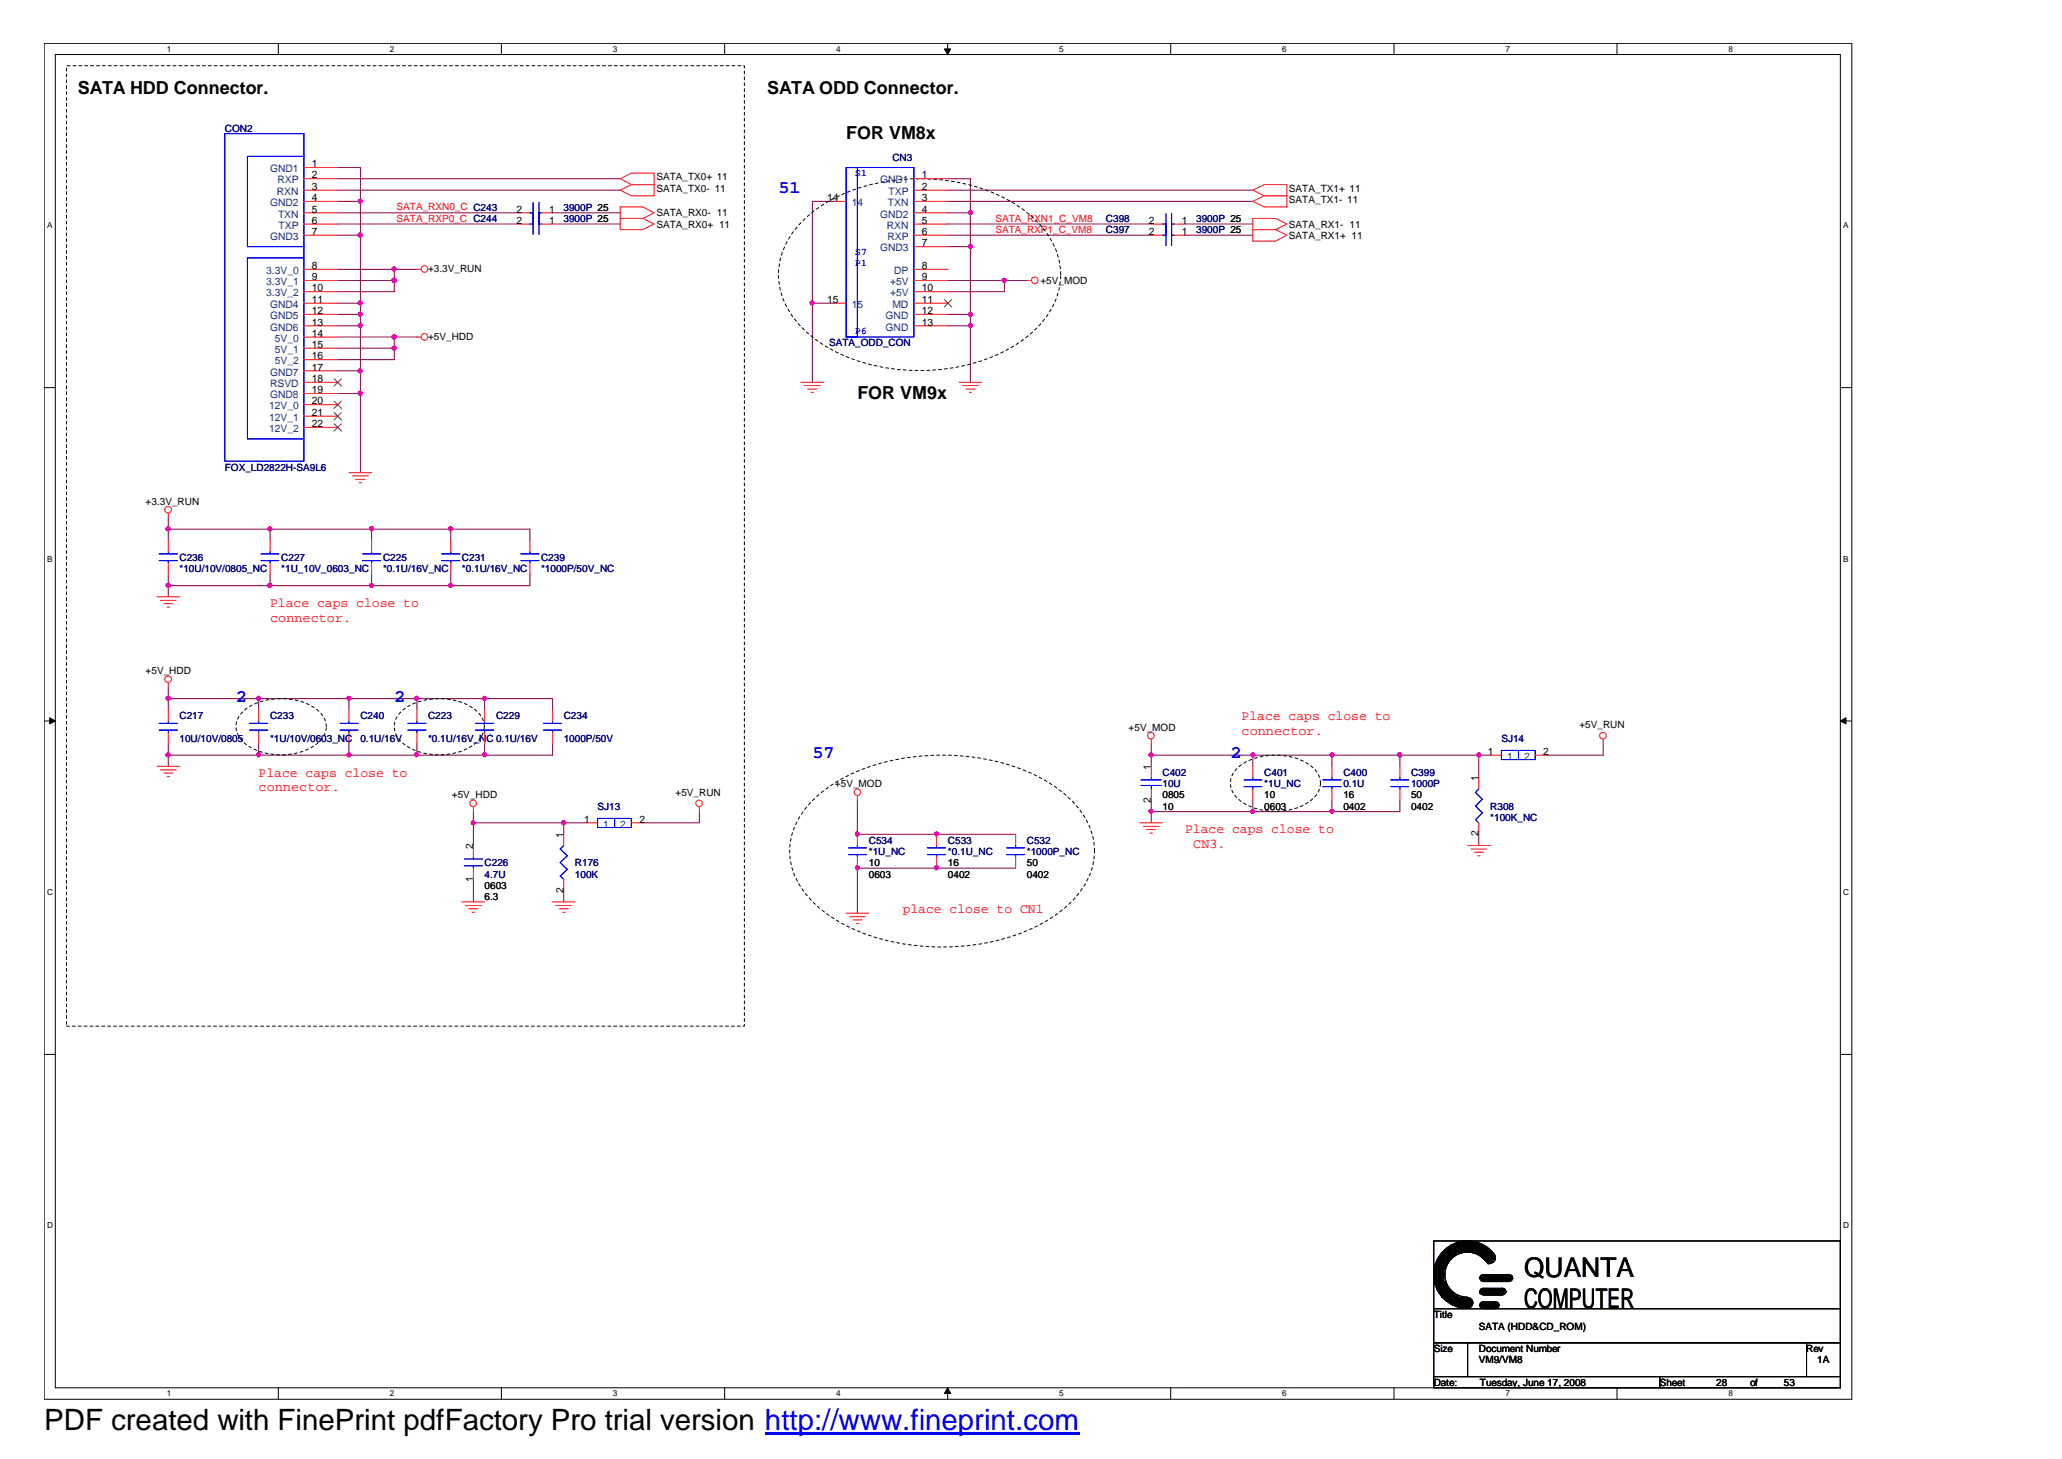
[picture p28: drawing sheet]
<svg xmlns="http://www.w3.org/2000/svg" width="297mm" height="210mm" viewBox="0 0 297 210" stroke-linecap="round" stroke-linejoin="round" font-family="sans-serif">
<defs><g id="words">
<text font-size="4.2" x="6.3" y="205.7">PDF created with FinePrint pdfFactory Pro trial version http://www.fineprint.com</text>
<g font-size="3.9">
<text x="219.3" y="183.7">QUANTA</text>
<text x="219.3" y="188.1">COMPUTER</text>
</g>
<g font-size="2.6">
<text x="11.2" y="13.5">SATA HDD Connector.</text>
<text x="110.4" y="13.5">SATA ODD Connector.</text>
<text x="121.8" y="20">FOR VM8x</text>
<text x="123.4" y="57.4">FOR VM9x</text>
</g>
<g font-size="2.6" fill="#00f">
<text x="112" y="27.8">51</text>
<text x="34" y="101">2</text>
<text x="56.7" y="101">2</text>
<text x="116.9" y="109.1">57</text>
<text x="177" y="109.1">2</text>
</g>
<g font-size="1.9" fill="#f00">
<text x="38.9" y="87.4">Place caps close to</text>
<text x="38.9" y="89.5">connector.</text>
<text x="178.6" y="103.6">Place caps close to</text>
<text x="178.6" y="105.7">connector.</text>
<text x="37.2" y="111.8">Place caps close to</text>
<text x="37.2" y="113.8">connector.</text>
<text x="170.5" y="119.9">Place caps close to</text>
<text x="171.7" y="122">CN3.</text>
<text x="129.9" y="131.3">place close to CN1</text>
</g>
<g font-size="1.5" fill="#004080">
<text x="38.9" y="29.6">GND2</text>
<text x="38.9" y="24.8">GND1</text>
<text x="39.8" y="28">RXN</text>
<text x="39.9" y="26.4">RXP</text>
<text x="122.6" y="29.6">14</text>
<text x="126.6" y="26.4">GND1</text>
<text x="127.8" y="29.6">TXN</text>
<text x="127.8" y="28">TXP</text>
<text x="38.9" y="34.5">GND3</text>
<text x="40" y="31.3">TXN</text>
<text x="40.1" y="32.9">TXP</text>
<text x="126.6" y="31.3">GND2</text>
<text x="127.6" y="32.9">RXN</text>
<text x="127.7" y="34.5">RXP</text>
<text x="38.3" y="39.4">3.3V_0</text>
<text x="38.3" y="41">3.3V_1</text>
<text x="126.6" y="36.2">GND3</text>
<text x="128.1" y="41">+5V</text>
<text x="128.7" y="39.4">DP</text>
<text x="38.3" y="42.6">3.3V_2</text>
<text x="38.9" y="45.9">GND5</text>
<text x="38.9" y="47.6">GND6</text>
<text x="38.9" y="44.3">GND4</text>
<text x="122.6" y="44.3">15</text>
<text x="127.4" y="45.9">GND</text>
<text x="127.4" y="47.6">GND</text>
<text x="128.1" y="42.6">+5V</text>
<text x="128.4" y="44.3">MD</text>
<text x="39.5" y="52.4">5V_2</text>
<text x="39.5" y="49.2">5V_0</text>
<text x="39.5" y="50.8">5V_1</text>
<text x="38.7" y="58.9">12V_0</text>
<text x="38.9" y="55.7">RSVD</text>
<text x="38.9" y="57.3">GND8</text>
<text x="38.9" y="54">GND7</text>
<text x="38.7" y="62.2">12V_2</text>
<text x="38.7" y="60.6">12V_1</text>
<text x="216.8" y="109.3">1</text>
<text x="219.3" y="109.3">2</text>
<text x="86.8" y="119.1">1</text>
<text x="89.2" y="119.1">2</text>
</g>
<g font-size="1.5">
<text x="44.9" y="27.3">3</text>
<text x="44.9" y="28.9">4</text>
<text x="44.9" y="25.7">2</text>
<text x="44.9" y="24.1">1</text>
<text x="119" y="28.9">14</text>
<text x="132.6" y="27.3">2</text>
<text x="132.6" y="28.9">3</text>
<text x="132.6" y="25.7">1</text>
<text x="44.9" y="32.2">6</text>
<text x="44.9" y="33.8">7</text>
<text x="44.9" y="30.6">5</text>
<text x="74.3" y="32.2">2</text>
<text x="74.3" y="30.6">2</text>
<text x="79" y="32.2">1</text>
<text x="79" y="30.6">1</text>
<text x="132.6" y="32.2">5</text>
<text x="132.6" y="30.6">4</text>
<text x="132.6" y="35.4">7</text>
<text x="132.6" y="33.8">6</text>
<text x="165.3" y="32.2">2</text>
<text x="165.3" y="33.8">2</text>
<text x="170.1" y="32.2">1</text>
<text x="170.1" y="33.8">1</text>
<text x="44.9" y="41.9">10</text>
<text x="44.9" y="38.7">8</text>
<text x="44.9" y="40.3">9</text>
<text x="132.6" y="38.7">8</text>
<text x="132.6" y="40.3">9</text>
<text x="132.6" y="41.9">10</text>
<text x="44.9" y="45.2">12</text>
<text x="44.9" y="46.8">13</text>
<text x="44.9" y="43.6">11</text>
<text x="119" y="43.6">15</text>
<text x="132.6" y="43.6">11</text>
<text x="132.6" y="45.2">12</text>
<text x="132.6" y="46.8">13</text>
<text x="44.9" y="51.7">16</text>
<text x="44.9" y="48.4">14</text>
<text x="44.9" y="53.3">17</text>
<text x="44.9" y="50.1">15</text>
<text x="44.9" y="58.2">20</text>
<text x="44.9" y="55">18</text>
<text x="44.9" y="59.8">21</text>
<text x="44.9" y="56.6">19</text>
<text x="44.9" y="61.4">22</text>
<text x="165.6" y="110.8" transform="rotate(-90 165.6 110.8)">1</text>
<text x="212.7" y="112.4" transform="rotate(-90 212.7 112.4)">1</text>
<text x="214.1" y="108.6">1</text>
<text x="222" y="108.6">2</text>
<text x="84" y="118.3">1</text>
<text x="92" y="118.3">2</text>
<text x="165.6" y="115.5" transform="rotate(-90 165.6 115.5)">2</text>
<text x="68.1" y="122.1" transform="rotate(-90 68.1 122.1)">2</text>
<text x="81.1" y="120.5" transform="rotate(-90 81.1 120.5)">1</text>
<text x="212.7" y="120.3" transform="rotate(-90 212.7 120.3)">2</text>
<text x="68.1" y="126.8" transform="rotate(-90 68.1 126.8)">1</text>
<text x="81.1" y="128.5" transform="rotate(-90 81.1 128.5)">2</text>
</g>
<g font-size="1.4" fill="#000080">
<text x="32.3" y="18.9">CON2</text>
<text x="128.4" y="23.2">CN3</text>
<text x="81.1" y="32">3900P 25</text>
<text x="81.1" y="30.3">3900P 25</text>
<text x="159.1" y="32">C398</text>
<text x="159.1" y="33.6">C397</text>
<text x="172.1" y="32">3900P 25</text>
<text x="172.1" y="33.6">3900P 25</text>
<text x="119.3" y="49.8">SATA_ODD_CON</text>
<text x="32.3" y="67.7">FOX_LD2822H-SA9L6</text>
<text x="25.8" y="80.7">C236</text>
<text x="25.8" y="82.4">*10U/10V/0805_NC</text>
<text x="40.5" y="80.7">C227</text>
<text x="40.5" y="82.4">*1U_10V_0603_NC</text>
<text x="55.1" y="80.7">C225</text>
<text x="55.1" y="82.4">*0.1U/16V_NC</text>
<text x="66.5" y="80.7">C231</text>
<text x="66.5" y="82.4">*0.1U/16V_NC</text>
<text x="77.9" y="80.7">C239</text>
<text x="77.9" y="82.4">*1000P/50V_NC</text>
<text x="25.8" y="103.5">C217</text>
<text x="25.8" y="106.7">10U/10V/0805</text>
<text x="38.9" y="103.5">C233</text>
<text x="38.9" y="106.7">*1U/10V/0603_NC</text>
<text x="51.9" y="103.5">C240</text>
<text x="51.9" y="106.7">0.1U/16V</text>
<text x="61.6" y="103.5">C223</text>
<text x="61.6" y="106.7">*0.1U/16V_NC 0.1U/16V</text>
<text x="71.4" y="103.5">C229</text>
<text x="81.1" y="103.5">C234</text>
<text x="81.1" y="106.7">1000P/50V</text>
<text x="216" y="106.7">SJ14</text>
<text x="167.3" y="111.6">C402</text>
<text x="167.3" y="113.3">10U</text>
<text x="181.9" y="111.6">C401</text>
<text x="181.9" y="113.3">*1U_NC</text>
<text x="193.3" y="111.6">C400</text>
<text x="193.3" y="113.3">0.1U</text>
<text x="203" y="111.6">C399</text>
<text x="203" y="113.3">1000P</text>
<text x="86" y="116.5">SJ13</text>
<text x="214.4" y="116.5">R308</text>
<text x="214.4" y="118.1">*100K_NC</text>
<text x="69.7" y="124.6">C226</text>
<text x="82.7" y="124.6">R176</text>
<text x="125" y="121.4">C534</text>
<text x="125" y="123">*1U_NC</text>
<text x="136.4" y="121.4">C533</text>
<text x="136.4" y="123">*0.1U_NC</text>
<text x="147.7" y="121.4">C532</text>
<text x="147.7" y="123">*1000P_NC</text>
<text x="69.7" y="126.3">4.7U</text>
<text x="82.7" y="126.3">100K</text>
</g>
<g font-size="1.4">
<text x="94.4" y="27.6">SATA_TX0- 11</text>
<text x="94.4" y="26">SATA_TX0+ 11</text>
<text x="185.5" y="29.2">SATA_TX1- 11</text>
<text x="185.5" y="27.6">SATA_TX1+ 11</text>
<text x="94.4" y="31.1">SATA_RX0- 11</text>
<text x="94.4" y="32.8">SATA_RX0+ 11</text>
<text x="185.5" y="34.4">SATA_RX1+ 11</text>
<text x="185.5" y="32.8">SATA_RX1- 11</text>
<text x="61.6" y="39.1">+3.3V_RUN</text>
<text x="149.7" y="40.9">+5V_MOD</text>
<text x="61.6" y="48.9">+5V_HDD</text>
<text x="21" y="72.6">+3.3V_RUN</text>
<text x="21" y="97">+5V_HDD</text>
<text x="162.4" y="105.1">+5V_MOD</text>
<text x="227.2" y="104.8">+5V_RUN</text>
<text x="120.1" y="113.3">+5V_MOD</text>
<text x="65" y="114.9">+5V_HDD</text>
<text x="97.2" y="114.5">+5V_RUN</text>
<text x="167.3" y="116.5">10</text>
<text x="167.3" y="114.9">0805</text>
<text x="181.9" y="116.5">0603</text>
<text x="181.9" y="114.9">10</text>
<text x="193.3" y="114.9">16</text>
<text x="193.3" y="116.5">0402</text>
<text x="203" y="116.5">0402</text>
<text x="203" y="114.9">50</text>
<text x="125" y="124.6">10</text>
<text x="136.4" y="124.6">16</text>
<text x="147.7" y="124.6">50</text>
<text x="69.7" y="129.5">6.3</text>
<text x="69.7" y="127.9">0603</text>
<text x="125" y="126.3">0603</text>
<text x="136.4" y="126.3">0402</text>
<text x="147.7" y="126.3">0402</text>
<text x="206.3" y="189.6">Title</text>
<text x="212.8" y="191.3">SATA (HDD&amp;CD_ROM)</text>
<text x="206.3" y="194.5">Size</text>
<text x="212.8" y="196.1">VM9/VM8</text>
<text x="212.8" y="194.5">Document Number</text>
<text x="259.9" y="194.5">Rev</text>
<text x="261.5" y="196.1">1A</text>
<text x="206.3" y="199.4">Date:</text>
<text x="212.9" y="199.4">Tuesday, June 17, 2008</text>
<text x="238.8" y="199.4">Sheet</text>
<text x="246.9" y="199.4">28</text>
<text x="251.8" y="199.4">of</text>
<text x="256.7" y="199.4">53</text>
</g>
<g font-size="1.4" fill="#00f">
<text x="123.1" y="25.3">S1</text>
<text x="123.1" y="36.7">S7</text>
<text x="123.1" y="38.3">P1</text>
<text x="123.1" y="48.1">P6</text>
</g>
<g font-size="1.4" fill="#f00">
<text x="57.1" y="31.9">SATA_RXP0_C C244</text>
<text x="57.1" y="30.3">SATA_RXN0_C C243</text>
<text x="143.2" y="31.9">SATA_RXN1_C_VM8</text>
<text x="143.2" y="33.5">SATA_RXP1_C_VM8</text>
</g>
<g font-size="1.2">
<text x="24" y="7.5">1</text>
<text x="56.1" y="7.5">2</text>
<text x="88.2" y="7.5">3</text>
<text x="120.3" y="7.5">4</text>
<text x="152.4" y="7.5">5</text>
<text x="184.5" y="7.5">6</text>
<text x="216.6" y="7.5">7</text>
<text x="248.7" y="7.5">8</text>
<text x="6.8" y="32.9">A</text>
<text x="265.2" y="32.9">A</text>
<text x="6.8" y="80.8">B</text>
<text x="265.2" y="80.8">B</text>
<text x="6.8" y="128.7">C</text>
<text x="265.2" y="128.7">C</text>
<text x="6.8" y="176.7">D</text>
<text x="265.2" y="176.7">D</text>
<text x="24" y="200.9">1</text>
<text x="56.1" y="200.9">2</text>
<text x="88.2" y="200.9">3</text>
<text x="120.3" y="200.9">4</text>
<text x="152.4" y="200.9">5</text>
<text x="184.5" y="200.9">6</text>
<text x="216.6" y="200.9">7</text>
<text x="248.7" y="200.9">8</text>
</g>
</g></defs>
<g fill="none" stroke="#000" stroke-width=".14">
<path d="M6.3 6.2h260.1v195.1h-260.1zM8 7.8h256.8v191.9h-256.8zM40 6.2v1.6M72.1 6.2v1.6M104.3 6.2v1.6M136.4 6.2v1.6M168.4 6.2v1.6M200.6 6.2v1.6M232.7 6.2v1.6M6.3 55.8h1.7M264.8 55.8h1.6M6.3 103.7h1.7"/>
<path d="M264.8 103.7h1.6M6.3 151.7h1.7M264.8 151.7h1.6M206.3 178.5h58.5v9.8h-58.5zM207.9 179.8v2.8l.2-.5v-2.3l.1-.1v2.1l.2-.2v-2.1l.2-.2v2l.1-.2v-1.9h.2v1.8l.1-.2v-1.6l.2-.2v1.7l.2-.2v-1.5l.1-.1v1.6M209.7 178.9l.1-.2v1.6l-.1-.2zM209.8 179.9l1.4-.2a3.6 3.6 0 0 1 3.1 1.8M209.8 179.7l1.4-.2a3.8 3.8 0 0 1 3.4 2.2M209.8 179.5l1.4-.2a4 4 0 0 1 3.6 2.3M209.8 179.4l1.4-.2a4.2 4.2 0 0 1 3.6 2.1M209.8 179.2l1.4-.2a4.3 4.3 0 0 1 3.8 2.3M209.8 178.9l1.4-.2a4.6 4.6 0 0 1 3.9 2.3"/>
<path d="M210 179l1.2-.1a4.6 4.6 0 0 1 3.9 2.3M210 178.9v1.2M211.2 178.5a4.8 4.8 0 0 1 3.7 1.9M211.2 178.5a4.8 4.8 0 0 0-4.9 4.9 4.8 4.8 0 0 0 4.9 4.8M211.2 178.5l-1.6 .2M40 199.7v1.6M72.1 199.7v1.6M104.3 199.7v1.6M136.4 199.7v1.6M168.4 199.7v1.6M200.6 199.7v1.6M206.3 188.3h58.5v4.9h-58.5z"/>
<path d="M206.3 193.2h4.9v4.8h-4.9zM206.3 198h32.5v1.7h-32.5zM206.5 182.3v2.2l.1 .6v-3.3l.2-.3v4l.1 .2v-4.6l.2-.3v5.2l.2 .2v-5.5l.1-.2v6.2M209.8 180.1l1.4-.3a3.5 3.5 0 0 1 3.1 2M209.8 186.5v1.5h-.1v-1.5l-.2-.2v1.7l-.1-.2v-1.5l-.2-.1v1.6h-.2v-1.8l-.1-.1v1.7h-.2v-1.9l-.1-.2v2l-.2-.2v-2l-.2-.2v2.1l-.1-.2v-2.3l-.2-.3v2.4h-.2v-6.7l-.1 .2v6.4M209.8 186.7h.2v1.3h.2v-1.3h.2v1.4h-.4l.5-1.4v1.4l.2-.1v-1.3l.1 .3v1.1h.2v-1.3h.2v1.3h.1v-1.3h.2v1.3l.2-.1v-1l.1 .2v.6M209.9 180.2l1.3-.2a3.3 3.3 0 0 1 2.9 1.8M211.2 193.2h48.7v4.8h-48.7zM211.2 180.1a3.2 3.2 0 0 1 2.5 1.2M211.2 180.1a3.2 3.2 0 0 0-3.3 3.3 3.2 3.2 0 0 0 3.3 3.2M211.2 180.1l-1.3 .2M213.1 183.6h4.4v.1h-4.6v.2h4.8l-.2 .2h-4.4l.2 .1h4.2"/>
<path d="M213.1 187.5h2.5v.1h-2.7v.2h2.8l-.1 .2h-2.7l.4 .1h2.3M213.1 185.5h3.4v.2h-3.4l-.2 .2h3.8l-.2 .1h-3.6l.4 .2h3.1M213.4 187.3h1.8M213.4 188.3h1.8M213.4 186.3h2.8M213.4 185.3h2.8M213.4 184.4h3.8M213.4 183.4h3.8M232.7 199.7v1.6M238.8 198h26v1.7h-26zM259.9 193.2h4.9v4.8h-4.9z"/>
<circle cx="211.1" cy="187.4" r=".78"/>
<circle cx="213.4" cy="187.8" r=".47"/>
<circle cx="213.4" cy="185.8" r=".47"/>
<circle cx="213.4" cy="183.9" r=".47"/>
<circle cx="214.4" cy="180.9" r=".79"/>
<circle cx="215.2" cy="187.8" r=".48"/>
<circle cx="216.2" cy="185.8" r=".47"/>
<circle cx="217.2" cy="183.9" r=".47"/>
</g>
<g fill="#000" stroke="#000" stroke-width=".14">
<path d="M135.9 7h.9l-.4 .8z" fill-rule="evenodd"/>
<path d="M7.2 103.3l.8 .4-.8 .5z" fill-rule="evenodd"/>
<path d="M264.8 103.7l.8-.4v.9z" fill-rule="evenodd"/>
<path d="M136.4 199.7l.4 .8h-.9z" fill-rule="evenodd"/>
</g>
<g fill="none" stroke="#800040" stroke-width=".14">
<path d="M48.6 27.4h40.6M48.6 25.7h40.6M48.6 24.1h3.3v43.9M48.6 29h3.3M48.6 33.8h3.3M48.6 32.2h26M48.6 38.7h11.4M48.6 30.6h26M56.7 38.7v3.3h-8.1M79.5 32.2h9.7M79.5 30.6h9.7M120.1 29h-3.2v26"/>
<path d="M136.4 27.4h43.9M136.4 25.7h3.2v29.3M136.4 29h43.9M136.4 33.8h29.3M136.4 32.2h29.3M136.4 30.6h3.2M136.4 35.5h3.2M170.5 33.8h9.8M170.5 32.2h9.8M48.6 43.6h3.3M48.6 45.2h3.3M48.6 46.9h3.3"/>
<path d="M48.6 53.4h3.3M48.6 56.6h3.3M48.6 48.5h11.4M48.6 50.1h8.1M48.6 40.4h8.1M56.7 48.5v3.2h-8.1M116.9 43.6h3.2M136.4 45.2h3.2M136.4 46.9h3.2M136.4 40.4h11.3M144.5 40.4v1.6h-8.1M24.2 74.5v3.2"/>
<path d="M24.2 76.1h52v1.6M38.9 76.1v1.6M53.5 76.1v1.6M64.9 76.1v1.6M24.2 82.6v3.3M24.2 98.9v3.2M38.9 82.6v1.7M53.5 82.6v1.7M64.9 82.6v1.7M76.2 82.6v1.7h-52M24.2 100.5h55.3v1.6M24.2 107v3.3"/>
<path d="M37.2 100.5v1.6M37.2 107v1.6M50.2 100.5v1.6M50.2 107v1.6M60 100.5v1.6M60 107v1.6M68.1 116.8v4.8M68.1 118.4h16.3M69.7 100.5v1.6M69.7 107v1.6M79.5 107v1.6h-55.3M81.1 118.4v1.6"/>
<path d="M100.6 116.8v1.6h-8.1M123.4 115.1v4.9h22.7M165.7 108.6h48.7M165.7 107v3.3M165.7 115.1v3.3M180.3 108.6v1.7M180.3 115.1v1.7M191.6 108.6v1.7M191.6 115.1v1.7M201.4 115.1v1.7h-35.7M201.4 108.6v1.7M212.8 108.6v3.3"/>
<path d="M230.7 107v1.6h-8.2M68.1 126.5v3.3M81.1 128.2v1.6M146.1 124.9h-22.7v6.5M212.8 120v1.6"/>
</g>
<g fill="#f0f" stroke="#f0f" stroke-width=".14">
<circle cx="68.1" cy="118.4" r=".3"/>
<circle cx="51.8" cy="29" r=".3"/>
<circle cx="51.8" cy="33.8" r=".3"/>
<circle cx="51.8" cy="43.6" r=".3"/>
<circle cx="51.8" cy="45.2" r=".3"/>
<circle cx="51.8" cy="46.8" r=".3"/>
<circle cx="51.8" cy="56.6" r=".31"/>
<circle cx="56.7" cy="48.5" r=".32"/>
<circle cx="56.7" cy="50.1" r=".31"/>
<circle cx="51.8" cy="53.3" r=".3"/>
<circle cx="56.7" cy="40.3" r=".32"/>
<circle cx="56.7" cy="38.7" r=".31"/>
<circle cx="81.1" cy="118.4" r=".31"/>
<circle cx="212.8" cy="108.6" r=".3"/>
<circle cx="191.6" cy="108.6" r=".3"/>
<circle cx="191.6" cy="116.7" r=".3"/>
<circle cx="180.3" cy="116.7" r=".3"/>
<circle cx="180.3" cy="108.6" r=".3"/>
<circle cx="165.6" cy="108.6" r=".3"/>
<circle cx="37.2" cy="100.5" r=".3"/>
<circle cx="24.2" cy="100.5" r=".31"/>
<circle cx="50.2" cy="100.5" r=".3"/>
<circle cx="59.9" cy="100.5" r=".3"/>
<circle cx="38.8" cy="84.2" r=".3"/>
<circle cx="24.2" cy="84.2" r=".31"/>
<circle cx="53.5" cy="84.2" r=".3"/>
<circle cx="50.2" cy="108.6" r=".3"/>
<circle cx="69.7" cy="108.6" r=".3"/>
<circle cx="59.9" cy="108.6" r=".3"/>
<circle cx="24.2" cy="108.6" r=".31"/>
<circle cx="69.7" cy="100.5" r=".3"/>
<circle cx="38.8" cy="76.1" r=".3"/>
<circle cx="53.5" cy="76.1" r=".3"/>
<circle cx="37.2" cy="108.6" r=".3"/>
<circle cx="64.8" cy="84.2" r=".31"/>
<circle cx="24.2" cy="76.1" r=".31"/>
<circle cx="64.8" cy="76.1" r=".31"/>
<circle cx="165.6" cy="116.7" r=".3"/>
<circle cx="139.6" cy="46.8" r=".3"/>
<circle cx="139.6" cy="45.2" r=".3"/>
<circle cx="144.5" cy="40.3" r=".31"/>
<circle cx="139.6" cy="30.6" r=".3"/>
<circle cx="201.4" cy="108.6" r=".3"/>
<circle cx="139.6" cy="35.4" r=".3"/>
<circle cx="116.8" cy="43.6" r=".3"/>
<circle cx="134.7" cy="120" r=".3"/>
<circle cx="123.4" cy="120" r=".3"/>
<circle cx="134.7" cy="124.9" r=".3"/>
<circle cx="123.4" cy="124.9" r=".3"/>
</g>
<g fill="none" stroke="#f00" stroke-width=".14">
<path d="M43.7 38.7h4.9M43.7 32.2h4.9M43.7 33.8h4.9M43.7 30.6h4.9M43.7 25.7h4.9M43.7 27.4h4.9M43.7 29h4.9M43.7 24.1h4.9M60 38.7h.6M74.6 32.2h1.6M74.6 30.6h1.6M77.9 32.2h1.6"/>
<path d="M77.9 30.6h1.6M89.2 25.7l1.6-.8h3.3v3.3h-3.3l-1.6-.8 1.6-.8zM89.2 29.8h3.3l1.6 .8-1.6 .8 1.6 .8-1.6 .8h-3.3zM89.2 31.4h3.3M90.8 26.6h3.3M120.1 29h1.7M131.5 38.7h4.9M131.5 32.2h4.9M131.5 33.8h4.9M131.5 30.6h4.9M131.5 25.7h4.9M131.5 35.5h4.9"/>
<path d="M131.5 27.4h4.9M131.5 29h4.9M165.7 32.2h1.6M165.7 33.8h1.6M168.9 32.2h1.6M168.9 33.8h1.6M180.3 27.4l1.6-.8h3.3v3.2h-3.3l-1.6-.8 1.6-.8zM180.3 31.4h3.2l1.7 .8-1.7 .8 1.7 .8-1.7 .9h-3.2zM180.3 33h3.2M181.9 28.2h3.3M43.7 48.5h4.9M43.7 55h4.9"/>
<path d="M43.7 40.4h4.9M43.7 42h4.9M43.7 43.6h4.9M43.7 45.2h4.9M43.7 46.9h4.9M43.7 58.2h4.9M43.7 51.7h4.9M43.7 59.9h4.9M43.7 56.6h4.9M43.7 53.4h4.9M43.7 50.1h4.9M60 48.5h.6"/>
<path d="M115.2 55h3.3M115.7 55.5h2.3M116.2 56h1.3M116.7 56.4h.4M120.1 43.6h1.7M131.5 40.4h4.9M131.5 42h4.9M131.5 43.6h4.9M131.5 45.2h4.9M131.5 46.9h4.9M138 55h3.3M138.5 55.5h2.3"/>
<path d="M139 56h1.3M139.5 56.4h.3M147.7 40.4h.7M24.2 73.8v.7M24.2 77.7v1.7M38.9 77.7v1.7M43.7 61.5h4.9M50.2 68h3.3M50.7 68.5h2.3M51.2 69h1.3M51.7 69.4h.3M53.5 77.7v1.7"/>
<path d="M64.9 77.7v1.7M76.2 77.7v1.7M22.6 85.9h3.2M23.1 86.4h2.3M23.6 86.8h1.2M24 87.3h.4M24.2 81v1.6M24.2 98.2v.7M38.9 81v1.6M53.5 81v1.6M64.9 81v1.6M76.2 81v1.6"/>
<path d="M22.6 110.3h3.2M23.1 110.8h2.3M23.6 111.2h1.2M24 111.7h.4M24.2 102.1v1.7M24.2 105.4v1.6M37.2 102.1v1.7M37.2 105.4v1.6M50.2 102.1v1.7M50.2 105.4v1.6M60 102.1v1.7M60 105.4v1.6"/>
<path d="M68.1 116.1v.7M69.7 102.1v1.7M69.7 105.4v1.6M79.5 102.1v1.7M79.5 105.4v1.6M84.4 118.4h1.6M90.8 118.4h1.7M100.6 116.1v.7M123.4 114.5v.6M164 118.4h3.3M164.5 118.9h2.3M165 119.4h1.3"/>
<path d="M165.5 119.9h.3M165.7 106.4v.6M165.7 110.3v1.6M165.7 113.5v1.6M180.3 110.3v1.6M180.3 113.5v1.6M191.6 110.3v1.6M191.6 113.5v1.6M201.4 110.3v1.6M201.4 113.5v1.6M212.8 111.9v1.6M212.8 118.4v1.6"/>
<path d="M214.4 108.6h1.6M220.9 108.6h1.6M230.7 106.4v.6M66.5 129.8h3.2M67 130.3h2.3M67.4 130.7h1.3M67.9 131.2h.4M68.1 121.6v1.6M68.1 124.9v1.6M79.5 129.8h3.2M80 130.3h2.3M80.5 130.7h1.2"/>
<path d="M80.9 131.2h.4M81.1 120v1.6M81.1 126.5v1.7M121.8 131.4h3.2M122.3 131.9h2.2M122.7 132.3h1.3M123.2 132.9h.3M123.4 120v1.6M123.4 123.2v1.7M134.7 120v1.6M134.7 123.2v1.7M146.1 120v1.6"/>
<path d="M146.1 123.2v1.7M211.2 121.6h3.2M211.7 122.1h2.2M212.1 122.6h1.3M212.6 123.1h.3"/>
<circle cx="61.1" cy="38.7" r=".47"/>
<circle cx="61.1" cy="48.5" r=".48"/>
<circle cx="148.9" cy="40.3" r=".48"/>
<circle cx="24.2" cy="73.3" r=".48"/>
<circle cx="24.2" cy="97.7" r=".48"/>
<circle cx="68.1" cy="115.6" r=".47"/>
<circle cx="100.6" cy="115.6" r=".47"/>
<circle cx="123.4" cy="114" r=".47"/>
<circle cx="165.6" cy="105.8" r=".47"/>
<circle cx="230.6" cy="105.8" r=".47"/>
</g>
<path d="M9.6 9.5h97.5v138.1h-97.5zM115.1 32.2a21.8 21.8 0 0 1 13.3-6.2 27.3 27.3 0 0 1 17.6 3.3 13 13 0 0 1 6.5 8.9 10.9 10.9 0 0 1-4 9.7 24.6 24.6 0 0 1-16.2 5.4 24.5 24.5 0 0 1-16.2-5.4 10.8 10.8 0 0 1-3.7-11 11.7 11.7 0 0 1 2.7-4.7zM35.2 102.2a9.2 9.2 0 0 1 10.5 0 2.9 2.9 0 0 1 0 4.7 9.1 9.1 0 0 1-10.5 0 2.92 2.92 0 0 1 0-4.7zM58 102.2a9.2 9.2 0 0 1 10.4 0 2.91 2.91 0 0 1 0 4.7 9 9 0 0 1-10.4 0 2.92 2.92 0 0 1 0-4.7zM117 115.1a23.6 23.6 0 0 1 12.4-5.9 32.1 32.1 0 0 1 20.9 3.1 14.2 14.2 0 0 1 6.8 7.5 9.8 9.8 0 0 1-3 10 23.7 23.7 0 0 1-12.4 5.9 32.1 32.1 0 0 1-21-3.1 14.2 14.2 0 0 1-6.7-7.5 9.8 9.8 0 0 1 3-10zM178.3 110.3a9.2 9.2 0 0 1 10.4 0 2.91 2.91 0 0 1 0 4.8 9 9 0 0 1-10.4 0 2.92 2.92 0 0 1 0-4.8z" fill="none" stroke="#000" stroke-width=".14" stroke-dasharray=".4"/>
<g fill="none" stroke="#00f" stroke-width=".14">
<path d="M32.3 19.2h11.4v47.2h-11.4zM43.7 22.5h-8.1v13h8.1M43.7 37.1h-8.1v26h8.1M76.2 32.2h.5M76.2 30.6h.5M76.7 29.1v4.6M77.6 32.2h.3M77.6 29.1v4.6M77.6 30.6h.3M121.8 24.1h9.7v24.4h-9.7zM121.8 24.1h1.6v24.4h-1.6zM167.3 32.2h.5"/>
<path d="M167.3 33.8h.5M167.8 30.7v4.6M168.6 32.2h.3M168.6 30.7v4.6M168.6 33.8h.3M22.9 79.7h2.6M24.2 79.4v.3M37.5 79.7h2.6M38.9 79.4v.3M52.2 79.7h2.6M53.5 79.4v.3M63.5 79.7h2.7"/>
<path d="M64.9 79.4v.3M74.9 79.7h2.7M76.2 79.4v.3M22.9 80.7h2.6M24.2 80.7v.3M37.5 80.7h2.6M38.9 80.7v.3M52.2 80.7h2.6M53.5 80.7v.3M63.5 80.7h2.7M64.9 80.7v.3M74.9 80.7h2.7"/>
<path d="M76.2 80.7v.3M22.9 105h2.6M22.9 104.1h2.6M24.2 103.8v.3M24.2 105v.4M35.9 105h2.6M35.9 104.1h2.6M37.2 103.8v.3M37.2 105v.4M48.9 105h2.6M48.9 104.1h2.6M50.2 103.8v.3"/>
<path d="M50.2 105v.4M58.7 105h2.6M58.7 104.1h2.6M60 103.8v.3M60 105v.4M68.4 105h2.6M68.4 104.1h2.6M69.7 103.8v.3M69.7 105v.4M78.2 105h2.6M78.2 104.1h2.6M79.5 103.8v.3"/>
<path d="M79.5 105v.4M86 117.7h4.8v1.4h-4.8zM88.4 117.7v1.4M164.2 113h2.9M164.2 112.2h2.9M165.7 111.9v.3M165.7 113v.5M179 112.2h2.6M179 113.2h2.6M180.3 111.9v.3M180.3 113.2v.3M190.3 112.2h2.7"/>
<path d="M190.3 113.2h2.7M191.6 111.9v.3M191.6 113.2v.3M200.1 112.2h2.6M200.1 113.2h2.6M201.4 111.9v.3M201.4 113.2v.3M212.8 113.5l-.5 .5 1 1-1 1 1 .9-1 1 .5 .5M216 108h4.9v1.3h-4.9zM218.5 108v1.3M66.8 123.6h2.6M66.8 124.6h2.6"/>
<path d="M68.1 123.2v.4M68.1 124.6v.3M81.1 121.6l-.5 .5 1 1-1 1 1 1-1 .9 .5 .5M122.1 123h2.6M122.1 122h2.6M123.4 121.6v.4M123.4 123v.2M133.4 123h2.7M133.4 122h2.7M134.7 121.6v.4M134.7 123v.2M144.8 123h2.6"/>
<path d="M144.8 122h2.6M146.1 121.6v.4M146.1 123v.2"/>
</g>
<path d="M48.1 57.7l1 1.1M48.1 54.5l1 1.1M48.1 59.4l1 1M49.1 57.7l-1.1 1.1M49.1 54.5l-1.1 1.1M49.1 59.4l-1.1 1M135.9 43.1l1 1.1M136.9 43.1l-1.1 1.1M48.1 61l1 1M49.1 61l-1.1 1" fill="none" stroke="#804000" stroke-width=".14"/>
<path d="M110.1 206.3h45.2" fill="none" stroke="#00f" stroke-width=".3"/>
<use href="#words"/>
</svg>
